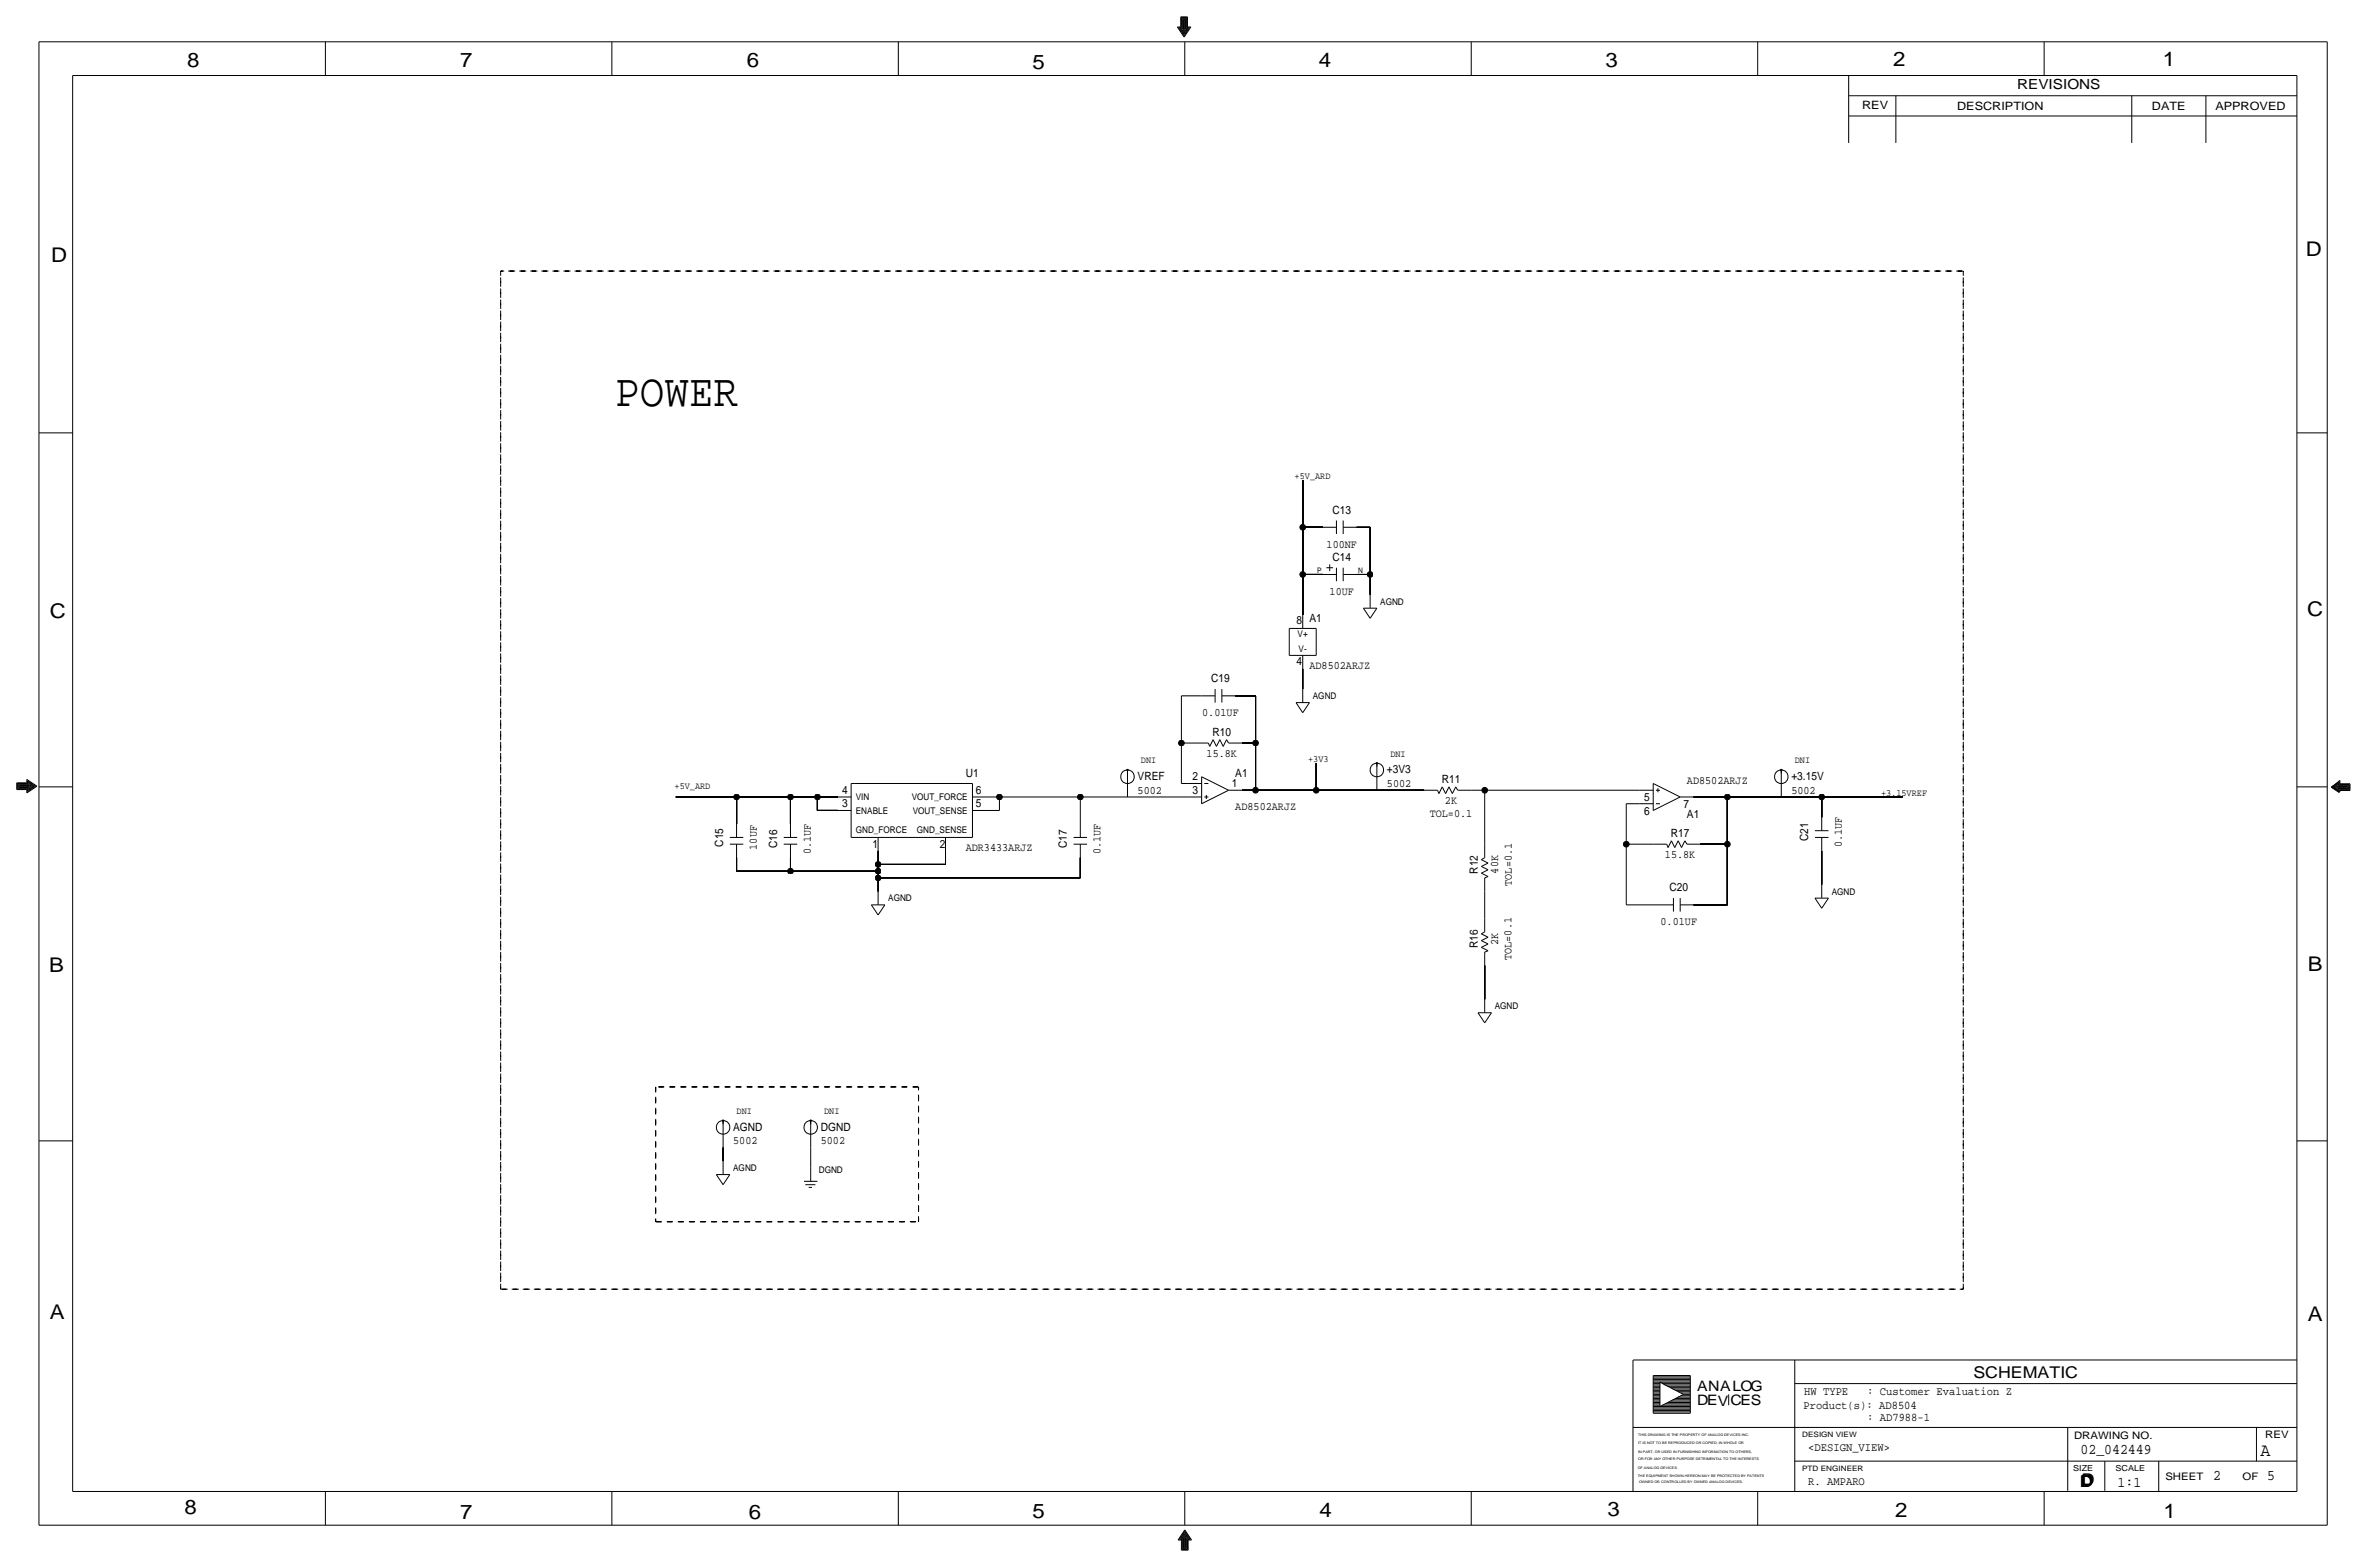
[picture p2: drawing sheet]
<svg xmlns="http://www.w3.org/2000/svg" width="892mm" height="590mm" viewBox="0 0 892 590" stroke-linecap="round" stroke-linejoin="round" font-family="sans-serif">
<defs><g id="words">
<text font-size="17.4" x="231.9" y="152.9">POWER</text>
<g font-size="7.6">
<text x="70.6" y="25.4">8</text>
<text x="173.4" y="25.4">7</text>
<text x="281.4" y="25.1">6</text>
<text x="389.1" y="26.2">5</text>
<text x="497" y="25.4">4</text>
<text x="605" y="25.1">3</text>
<text x="713.4" y="24.9">2</text>
<text x="815" y="24.9">1</text>
<text x="19.3" y="98.8">D</text>
<text x="868.9" y="96.5">D</text>
<text x="18.8" y="232.7">C</text>
<text x="869.4" y="232.1">C</text>
<text x="869.6" y="365.8">B</text>
<text x="18.5" y="366">B</text>
<text x="18.8" y="496.8">A</text>
<text x="869.6" y="497.6">A</text>
<text x="69.6" y="570.5">8</text>
<text x="173.4" y="572.3">7</text>
<text x="282.2" y="572.3">6</text>
<text x="389.1" y="571.7">5</text>
<text x="497.3" y="571.5">4</text>
<text x="605.7" y="571.2">3</text>
<text x="714.2" y="571.5">2</text>
<text x="815.3" y="572">1</text>
</g>
<text font-size="7" x="851.9" y="548.4">A</text>
<g font-size="6.1">
<text x="743.7" y="518.9">SCHEMATIC</text>
<text x="783.8" y="560.3">D</text>
<text x="784.3" y="559.8">D</text>
</g>
<g font-size="5.6">
<text x="784" y="547.9">02_042449</text>
<text x="834.1" y="557.5">2</text>
<text x="854.4" y="557.5">5</text>
<text x="798" y="560.1">1:1</text>
</g>
<g font-size="5.4">
<text x="639.5" y="524.2">ANALOG</text>
<text x="639.5" y="529.3">DEV</text>
<text x="652.1" y="529.3">CES</text>
</g>
<text font-size="5.2" x="760.2" y="33.5">REVISIONS</text>
<g font-size="4.4">
<text x="679.9" y="525.5">HW TYPE</text>
<text x="703.6" y="525.5">: Customer Evaluation Z</text>
<text x="679.7" y="530.9">Product(s): AD8504</text>
<text x="703.6" y="535.2">: AD7988-1</text>
<text x="681.4" y="546.6">&lt;DESIGN_VIEW&gt;</text>
<text x="681.4" y="559.3">R. AMPARO</text>
</g>
<g font-size="4.3">
<text x="701.8" y="41.1">REV</text>
<text x="737.6" y="41.4">DESCRIPTION</text>
<text x="811" y="41.4">DATE</text>
<text x="834.8" y="41.4">APPROVED</text>
<text x="502.2" y="193.5">C13</text>
<text x="499.9" y="206.2">100NF</text>
<text x="502.2" y="211.3">C14</text>
<text x="501.1" y="224">10UF</text>
<text x="488.6" y="234.9">8</text>
<text x="493.5" y="234.2">A1</text>
<text x="488.6" y="250.7">4</text>
<text x="493.5" y="252">AD8502ARJZ</text>
<text x="456.4" y="257">C19</text>
<text x="453.1" y="269.7">0.01UF</text>
<text x="456.9" y="277.4">R10</text>
<text x="454.7" y="285">15.8K</text>
<text x="363.9" y="292.6">U1</text>
<text x="428.7" y="293.9">VREF</text>
<text x="449.4" y="293.9">2</text>
<text x="465.5" y="292.6">A1</text>
<text x="522.7" y="291.3">+3V3</text>
<text x="675.1" y="293.9">+3.15V</text>
<text x="317.4" y="299">4</text>
<text x="367.7" y="299">6</text>
<text x="428.7" y="299">5002</text>
<text x="449.4" y="299">3</text>
<text x="464.3" y="296.4">1</text>
<text x="522.7" y="296.5">5002</text>
<text x="543.3" y="295.1">R11</text>
<text x="635.7" y="295.5">AD8502ARJZ</text>
<text x="675.1" y="299">5002</text>
<text x="317.4" y="304">3</text>
<text x="367.7" y="304">5</text>
<text x="465.5" y="305.3">AD8502ARJZ</text>
<text x="544.5" y="302.8">2K</text>
<text x="619.6" y="301.9">5</text>
<text x="634.4" y="304.4">7</text>
<text x="538.8" y="307.8">TOL=0.1</text>
<text x="619.6" y="306.9">6</text>
<text x="635.7" y="308.2">A1</text>
<text x="629.7" y="315.5">R17</text>
<text x="681.4" y="316.9" transform="rotate(-90 681.4 316.9)">C21</text>
<text x="272.5" y="319" transform="rotate(-90 272.5 319)">C15</text>
<text x="285.2" y="320.1" transform="rotate(-90 285.2 320.1)">10UF</text>
<text x="292.8" y="319.5" transform="rotate(-90 292.8 319.5)">C16</text>
<text x="305.5" y="321.7" transform="rotate(-90 305.5 321.7)">0.1UF</text>
<text x="328.8" y="319.3">1</text>
<text x="354.2" y="319.3">2</text>
<text x="363.9" y="320.5">ADR3433ARJZ</text>
<text x="402" y="319.5" transform="rotate(-90 402 319.5)">C17</text>
<text x="414.7" y="321.7" transform="rotate(-90 414.7 321.7)">0.1UF</text>
<text x="627.4" y="323.1">15.8K</text>
<text x="694.1" y="319.2" transform="rotate(-90 694.1 319.2)">0.1UF</text>
<text x="557" y="329.1" transform="rotate(-90 557 329.1)">R12</text>
<text x="564.6" y="329.1" transform="rotate(-90 564.6 329.1)">40K</text>
<text x="569.7" y="333.7" transform="rotate(-90 569.7 333.7)">TOL=0.1</text>
<text x="629.2" y="335.8">C20</text>
<text x="625.8" y="348.5">0.01UF</text>
<text x="557" y="357.1" transform="rotate(-90 557 357.1)">R16</text>
<text x="564.6" y="355.9" transform="rotate(-90 564.6 355.9)">2K</text>
<text x="569.7" y="361.6" transform="rotate(-90 569.7 361.6)">TOL=0.1</text>
<text x="276.3" y="426">AGND</text>
<text x="309.3" y="426">DGND</text>
<text x="276.3" y="431.1">5002</text>
<text x="309.3" y="431.1">5002</text>
</g>
<g font-size="3.9">
<text x="781.6" y="542.1">DRAWING NO.</text>
<text x="853.6" y="541.8">REV</text>
<text x="816" y="557.4">SHEET</text>
<text x="845.1" y="557.5">OF</text>
</g>
<g font-size="3.6">
<text x="487.9" y="180.3">+5V_ARD</text>
<text x="430" y="287.5">DNI</text>
<text x="493" y="287">+3V3</text>
<text x="524" y="285">DNI</text>
<text x="676.4" y="287.5">DNI</text>
<text x="254.2" y="297.2">+5V_ARD</text>
<text x="708.9" y="299.7">+3.15VREF</text>
<text x="277.6" y="419.6">DNI</text>
<text x="310.6" y="419.6">DNI</text>
</g>
<g font-size="3.5">
<text x="520.1" y="227.8">AGND</text>
<text x="489" y="240">V+</text>
<text x="489.4" y="245.6">V-</text>
<text x="494.7" y="263.4">AGND</text>
<text x="322.5" y="301.5">VIN</text>
<text x="343.6" y="301.5">VOUT_FORCE</text>
<text x="322.5" y="306.6">ENABLE</text>
<text x="344" y="306.6">VOUT_SENSE</text>
<text x="322.5" y="313.7">GND_FORCE</text>
<text x="345.5" y="313.7">GND_SENSE</text>
<text x="334.7" y="339.6">AGND</text>
<text x="690.3" y="337.1">AGND</text>
<text x="563.3" y="380.2">AGND</text>
<text x="276.3" y="441.2">AGND</text>
<text x="308.6" y="442">DGND</text>
</g>
<g font-size="3.1">
<text x="781.3" y="554">SIZE</text>
<text x="797.3" y="554">SCALE</text>
</g>
<g font-size="2.9">
<text x="496.3" y="215.9">P</text>
<text x="511.8" y="215.9">N</text>
</g>
<g font-size="2.8">
<text x="679.1" y="541.3">DESIGN VIEW</text>
<text x="679.1" y="554">PTD ENGINEER</text>
</g>
<g font-size="1.3">
<text x="617.3" y="541.1">THIS DRAWING IS THE PROPERTY OF ANALOG DEVICES INC.</text>
<text x="617.3" y="543.9">IT IS NOT TO BE REPRODUCED OR COPIED, IN WHOLE OR</text>
<text x="617.3" y="547.2">IN PART, OR USED IN FURNISHING INFORMATION TO OTHERS,</text>
<text x="617.3" y="550">OR FOR ANY OTHER PURPOSE DETRIMENTAL TO THE INTERESTS</text>
<text x="617.2" y="553.2">OF ANALOG DEVICES.</text>
<text x="617.2" y="556.3">THE EQUIPMENT SHOWN HEREON MAY BE PROTECTED BY PATENTS</text>
<text x="617.7" y="558.8">OWNED OR CONTROLLED BY OWNED ANALOG DEVICES.</text>
</g>
</g></defs>
<!-- layer: Nets -->
<g fill="none" stroke="#000" stroke-width=".38">
<path d="M490.9 198.6h7.7zM490.9 198.6v17.8zM490.9 180.8v17.8zM511.3 198.6h5zM516.3 198.6v17.8zM490.9 216.4h7.7zM490.9 216.4v15.2zM511.3 216.4h5zM516.3 216.4v7.6zM490.9 252v7.6zM445.2 262.1h7.6zM445.2 279.9v15.2z"/>
<path d="M445.2 279.9h5.1zM445.2 262.1v17.8zM465.5 262.1h7.7zM468.1 279.9h5.1zM473.2 279.9v17.8zM473.2 262.1v17.8zM445.2 295.1h2.6zM468.1 297.7h5.1zM473.2 297.7h22.8zM496 287.5v10.2zM496 297.7h22.9zM518.9 297.7h17.8z"/>
<path d="M554.4 297.7h5.1zM559.5 297.7h58.4zM559.5 297.7v20.3zM254.7 300.2h22.9zM277.6 300.2v10.2zM277.6 300.2h20.3zM297.9 300.2h10.2zM297.9 300.2v10.2zM308.1 300.2h7.6zM308.1 305.3h7.6zM308.1 300.2v5.1zM371.6 305.3h5z"/>
<path d="M371.6 300.2h5zM376.6 300.2v5.1zM376.6 300.2h30.5zM407.1 300.2v10.2zM407.1 300.2h17.8zM424.9 300.2h22.9zM612.9 302.8v15.2zM612.9 318h10.1zM612.9 318v22.9zM612.9 302.8h5zM638.3 300.2h12.7zM640.8 318h10.2z"/>
<path d="M651 300.2h20.3zM651 300.2v17.8zM651 318v22.9zM671.3 300.2h15.2zM686.5 300.2v7.6zM686.5 300.2h30.5zM277.6 323.1v5.1zM277.6 328.2h20.3zM297.9 323.1v5.1zM297.9 328.2h33zM330.9 320.5v5.1zM330.9 325.6h25.4z"/>
<path d="M330.9 325.6v2.6zM330.9 330.7v5.1zM330.9 328.2v2.5zM330.9 330.7h76.2zM356.3 320.5v5.1zM407.1 323.1v7.6zM559.5 335.8v10.1zM686.5 320.5v12.7zM612.9 340.9h12.7zM638.3 340.9h12.7zM559.5 363.7v12.7zM272.5 432.3v5.1z"/>
<path d="M305.5 432.3v7.6z"/>
</g>
<path d="M188.7 102.1v383.5zM188.7 102.1h551.2zM739.9 102.1v383.5zM247.1 409.4h99.1zM247.1 409.4v50.8zM346.2 409.4v50.8zM247.1 460.2h99.1zM188.7 485.6h551.2z" fill="none" stroke="#000" stroke-width=".38" stroke-dasharray="2.1" stroke-linecap="butt"/>
<g fill="#000" stroke="#000" stroke-width=".38">
<circle cx="490.9" cy="198.6" r="1.07"/>
<circle cx="490.9" cy="216.4" r="1.07"/>
<circle cx="516.3" cy="216.4" r="1.07"/>
<circle cx="445.2" cy="279.9" r="1.07"/>
<circle cx="473.2" cy="279.9" r="1.07"/>
<circle cx="473.2" cy="297.7" r="1.07"/>
<circle cx="496" cy="297.7" r="1.07"/>
<circle cx="559.5" cy="297.7" r="1.07"/>
<circle cx="277.6" cy="300.2" r="1.07"/>
<circle cx="297.9" cy="300.2" r="1.07"/>
<circle cx="308.1" cy="300.2" r="1.07"/>
<circle cx="376.6" cy="300.2" r="1.07"/>
<circle cx="407.1" cy="300.2" r="1.07"/>
<circle cx="612.9" cy="318" r="1.07"/>
<circle cx="651" cy="318" r="1.07"/>
<circle cx="651" cy="300.2" r="1.07"/>
<circle cx="686.5" cy="300.2" r="1.07"/>
<circle cx="297.9" cy="328.2" r="1.07"/>
<circle cx="330.9" cy="328.2" r="1.07"/>
<circle cx="330.9" cy="325.6" r="1.07"/>
<circle cx="330.9" cy="330.7" r="1.07"/>
</g>
<!-- layer: Components -->
<g fill="none" stroke="#000" stroke-width=".38">
<path d="M498.6 198.6h5zM503.6 196.1v5.1zM506.2 198.6h5.1zM506.2 196.1v5.1zM498.6 216.4h5zM499.8 213.9h2.6zM501.1 212.6v2.5zM503.6 213.9v5zM506.2 216.4h5.1zM506.2 213.9v5zM485.9 236.7h10.1zM485.9 236.7v10.2z"/>
<path d="M490.9 231.6v5.1zM496 236.7v10.2zM513.8 229.1l2.5 3.8zM513.8 229.1h5.1zM516.3 224v5zM518.9 229.1l-2.6 3.8zM457.9 259.6v5.1zM460.5 259.6v5.1zM485.9 246.9h10.1zM490.9 259.6v5zM490.9 246.9v5.1zM450.3 279.9h5.1z"/>
<path d="M452.8 262.1h5.1zM455.4 279.9l.5 1.3zM457.1 278.6l1.3 2.6zM457.1 278.6l-1.2 2.6zM459.7 278.6l1.3 2.6zM459.7 278.6l-1.3 2.6zM460.5 262.1h5zM462.2 278.6l.8 1.3zM462.2 278.6l-1.2 2.6zM463 279.9h5.1zM488.4 264.7l2.5 3.8zM488.4 264.7h5.1z"/>
<path d="M493.5 264.7l-2.6 3.8zM320.8 295.1h45.7zM320.8 295.1v20.4zM366.5 295.1v20.4zM424.9 290.1v10.1zM424.9 290.1v1.3zM447.8 295.1h5zM452.8 292.6l10.2 5.1zM452.8 292.6v10.2zM453.8 295.1h1.6zM454.6 299.5v1.5zM463 297.7h5.1z"/>
<path d="M518.9 287.5v10.2zM518.9 287.5v1.3zM536.7 297.7h5zM541.7 297.7l.5 1.3zM543.5 296.4l1.3 2.6zM543.5 296.4l-1.3 2.6zM546 296.4l1.3 2.6zM546 296.4l-1.2 2.6zM548.6 296.4l.8 1.3zM548.6 296.4l-1.3 2.6zM549.4 297.7h5zM617.9 297.7h5.1z"/>
<path d="M623 295.1v10.2zM623 295.1l10.2 5.1zM624 297.7h1.6zM624.8 296.9v1.5zM671.3 290.1v10.1zM671.3 290.1v1.3zM275 318h5.1zM275 315.5h5.1zM277.6 318v5.1zM277.6 310.4v5.1zM295.4 318h5zM295.4 315.5h5z"/>
<path d="M297.9 318v5.1zM297.9 310.4v5.1zM315.7 300.2h5.1zM315.7 305.3h5.1zM320.8 315.5h45.7zM330.9 315.5v5zM356.3 315.5v5zM366.5 300.2h5.1zM366.5 305.3h5.1zM404.6 318h5.1zM404.6 315.5h5.1zM407.1 318v5.1z"/>
<path d="M407.1 310.4v5.1zM447.8 300.2h5zM452.8 302.8l10.2-5.1zM453.8 300.2h1.6zM559.5 318v5.1zM617.9 302.8h5.1zM623 318h5.1zM623 305.3l10.2-5.1zM624 302.8h1.6zM628.1 318l.5 1.3zM629.9 316.7l-1.3 2.6zM629.9 316.7l1.2 2.6z"/>
<path d="M632.4 316.7l1.3 2.6zM632.4 316.7l-1.3 2.6zM633.2 300.2h5.1zM634.9 316.7l.8 1.3zM634.9 316.7l-1.2 2.6zM635.7 318h5.1zM684 315.5h5.1zM684 312.9h5.1zM686.5 315.5v5zM686.5 307.8v5.1zM330.9 335.8v5zM558.2 323.9l2.6 1.2z"/>
<path d="M558.2 326.4l2.6 1.3zM558.2 328.9l2.6 1.3zM558.2 323.8l1.3-.7zM558.2 326.4l2.6-1.3zM558.2 328.9l2.6-1.2zM559.5 330.7v5.1zM559.5 330.7l1.3-.5zM630.6 338.3v5.1zM633.2 338.3v5.1zM684 338.3h5.1zM684 338.3l2.5 3.8zM686.5 333.2v5z"/>
<path d="M689.1 338.3l-2.6 3.8zM328.4 340.9l2.5 3.8zM328.4 340.9h5.1zM333.5 340.9l-2.6 3.8zM558.2 351.8l2.6 1.3zM558.2 354.3l2.6 1.3zM558.2 356.9l2.6 1.2zM558.2 351.8l1.3-.8zM558.2 354.3l2.6-1.2zM558.2 356.9l2.6-1.3zM559.5 345.9v5.1zM559.5 358.6v5.1z"/>
<path d="M559.5 358.6l1.3-.5zM625.6 340.9h5zM633.2 340.9h5.1zM559.5 376.4v5zM557 381.5h5.1zM557 381.5l2.5 3.8zM562.1 381.5l-2.6 3.8zM272.5 437.4v5zM272.5 422.1v10.2zM272.5 422.1v1.4zM305.5 439.9v5.1zM305.5 422.1v10.2z"/>
<path d="M305.5 422.1v1.4zM270 442.5h5zM270 442.5l2.5 3.8zM275 442.5l-2.5 3.8zM303 445h5.1zM303.5 446.3h3.8zM304.7 447.3h1.3z"/>
<circle cx="424.9" cy="292.6" r="2.56"/>
<circle cx="518.9" cy="290.1" r="2.56"/>
<circle cx="671.3" cy="292.6" r="2.56"/>
<circle cx="272.5" cy="424.7" r="2.56"/>
<circle cx="305.5" cy="424.7" r="2.56"/>
</g>
<path d="M424.7 289.9h.4v.3h-.4zM518.7 287.4h.4v.3h-.4zM671.1 289.9h.4v.3h-.4zM272.3 422h.4v.3h-.4zM305.3 422h.4v.3h-.4z" fill="#000" stroke="#000" stroke-width=".38"/>
<!-- layer: Page Border and Title Block -->
<g fill="none" stroke="#000" stroke-width=".38">
<path d="M14.7 15.7v558.8zM14.7 15.7h862.3zM122.6 15.7v12.7zM230.6 15.7v12.7zM338.5 15.7v12.7zM443.7 10.2h1.3zM443.7 10.2l2.5 3.8zM444.2 10.4h1zM444.2 10.4l2 3.1zM444.7 10.7l1.5 2.3zM444.7 10.7h.8zM445 6.4h2.5z"/>
<path d="M445 6.4v3.8zM445.2 6.6v3.8zM445.2 6.6h2zM445.2 10.9h.5zM445.2 10.9l1 1.5zM445.5 6.9v3.8zM445.5 6.9h1.5zM445.7 11.2l.5 .7zM445.7 11.2h.3zM445.7 7.1v3.8zM445.7 7.1h1zM446 7.4v3.8z"/>
<path d="M446 7.4h.5zM446.2 7.6v4.1zM446.5 11.2h.2zM446.5 7.4v3.8zM446.5 15.7v12.7zM446.7 10.9h.5zM446.7 11.2l-.5 .7zM446.7 7.1v3.8zM447 10.7h.8zM447 6.9v3.8zM447.2 10.4h1.1zM447.2 6.6v3.8z"/>
<path d="M447.2 10.9l-1 1.5zM447.5 10.2h1.3zM447.5 6.4v3.8zM447.8 10.7l-1.6 2.3zM448.3 10.4l-2.1 3.1zM448.8 10.2l-2.6 3.8zM554.4 15.7v12.7zM662.4 15.7v12.7zM770.3 15.7v12.7zM877 15.7v558.8zM27.4 28.4h838.2zM27.4 28.4v533.4z"/>
<path d="M696.7 36.1h168.9zM696.7 28.4v25.4zM714.5 36.1v17.7zM803.4 36.1v17.7zM831.3 36.1v17.7zM865.6 28.4v533.4zM696.7 43.7h168.9zM14.7 163.1h12.7zM865.6 163.1h11.4zM6.3 294.9h3.8zM6.3 294.9v2.5zM6.3 297.4h3.8z"/>
<path d="M6.6 297.2h3.8zM6.6 295.1v2.1zM6.6 295.1h3.8zM6.8 295.4v1.5zM6.8 295.4h3.8zM6.8 296.9h3.8zM7.1 296.7h3.8zM7.1 295.7v1zM7.1 295.7h3.8zM7.3 296.4h3.8zM7.3 295.9v.5zM7.3 295.9h3.8z"/>
<path d="M7.6 296.2h4zM10.1 297.4v1.3zM10.1 298.7l3.8-2.5zM10.1 293.6v1.3zM10.1 293.6l3.8 2.6zM10.4 298.2l3-2zM10.4 297.2v1zM10.4 294.1v1zM10.4 294.1l3 2.1zM10.6 297.7l2.3-1.5zM10.6 296.9v.8zM10.6 294.6v.8z"/>
<path d="M10.6 294.6l2.3 1.6zM10.9 295.1v.6zM10.9 295.1l1.5 1.1zM10.9 296.7v.5zM10.9 297.2l1.5-1zM11.1 296.7l.8-.5zM11.1 295.7v.2zM11.1 295.7l.8 .5zM11.1 296.4v.3zM14.7 296.4h12.7zM865.6 296.4h11.4zM878.5 296.5l3-2z"/>
<path d="M878.5 296.5l3 2.1zM878.7 296.5l3.1-2.5zM878.7 296.5l3.1 1.8zM879 296.5l2.3 1.5zM879 296.5l2.3-1.5zM879.5 296.5l1.5-1zM879.5 296.5l1.5 1zM880 296.5l.8-.5zM880 296.5l.8 .5zM880.3 296.5h4zM880.8 296.8h3.8zM880.8 296.3h3.8z"/>
<path d="M880.8 296v.3zM880.8 296.8v.2zM881 297h3.8zM881 296h3.8zM881 295.5v.5zM881 297v.5zM881.3 295.8h3.8zM881.3 295v.8zM881.3 297.3v.7zM881.3 297.3h3.8zM881.5 295.5h3.8zM881.5 294.5v1z"/>
<path d="M881.5 297.5v1.1zM881.5 297.5h3.8zM881.8 297.8h3.8zM881.8 297.8v.5zM881.8 294v1.2zM881.8 295.2h3.8zM884.6 296.3v.5zM884.8 296v1zM885.1 295.8v1.5zM885.3 295.5v2zM885.6 295.2v2.6zM14.7 429.8h12.7z"/>
<path d="M865.6 429.8h11.4zM615.4 512.3v49.5zM615.4 512.3h250.2zM623 518.2h14zM623 518.7h14zM623 519.7h14zM623 519.2h14zM623 518.2v14.2zM637 518.2v14.2zM676.4 512.3v49.5zM615.4 537.7h250.2zM623 528.3h2.6z"/>
<path d="M623 529.3h2.6zM623 529.8h14zM623 520.7h14zM623 532.4h14zM623 531.9h14zM623 531.4h14zM623 530.4h14zM623 530.9h14zM623 526.3h2.6zM623 525.3h2.6zM623 527.3h2.6zM623 525.8h2.6z"/>
<path d="M623 527.8h2.6zM623 528.8h2.6zM623 526.8h2.6zM623 523.2h2.6zM623 524.8h2.6zM623 523.7h2.6zM623 522.7h2.6zM623 524.3h2.6zM623 521.7h2.6zM623 521.2h2.6zM623 522.2h2.6zM623 520.2h14z"/>
<path d="M625.6 529.8l8.8-4.5zM625.6 520.7v9.1zM625.6 520.7l8.8 4.6zM626.6 529.3h10.4zM626.6 521.2h10.4zM627.3 521.7h9.7zM627.6 528.8h9.4zM628.3 522.2h8.7zM628.6 528.3h8.4zM629.6 527.8h7.4zM629.6 522.7h7.4zM630.4 527.3h6.6z"/>
<path d="M630.4 523.2h6.6zM631.4 523.7h5.6zM631.4 526.8h5.6zM632.4 526.3h4.6zM632.4 524.3h4.6zM633.4 525.8h3.6zM633.4 524.8h3.6zM634.4 525.3h2.6zM651.5 525.3v4zM676.4 521.2h189.2zM779.2 537.7v23.9zM850.3 537.7v12.7z"/>
<path d="M676.4 550.4h189.2zM793.2 550.4v11.2zM813.5 550.4v11.4zM14.7 574.5h862.3zM27.4 561.8h838.2zM122.6 561.8v12.7zM230.6 561.8v12.7zM338.5 561.8v12.7zM444.4 579.9h1.1zM445 579.6h.7zM445.5 579.9v3.8zM445.5 579.4h.5z"/>
<path d="M445.7 579.6v3.8zM446 579.1h.2zM446 579.4v3.8zM446.2 579.1v3.8zM446.5 576.8l-2.1 3.1zM446.5 577.9l-1 1.5zM446.5 561.8v12.7zM446.5 576.3l-2.6 3.8zM446.5 576.8l2 3.1zM446.5 577.3l1.5 2.3zM446.5 578.6v4.1zM446.5 578.4l.5 .7z"/>
<path d="M446.5 577.9l1 1.5zM446.5 577.3l-1.5 2.3zM446.5 578.4l-.5 .7zM446.5 576.3l2.5 3.8zM446.7 579.1h.3zM446.7 579.1v3.8zM447 579.4h.5zM447 579.4v3.8zM447.2 579.6v3.8zM447.2 579.6h.8zM447.5 579.9v3.8zM447.5 579.9h1z"/>
<path d="M554.4 561.8v12.7zM662.4 561.8v12.7zM770.3 561.8v12.7zM443.9 580.1h1.3zM445.2 583.9h2.6zM445.2 580.1v3.8zM445.5 583.7h2zM445.7 583.4h1.5zM446 583.2h1zM446.2 582.9h.5zM447.8 580.1v3.8zM447.8 580.1h1.2z"/>
</g>
<use href="#words"/>
</svg>
